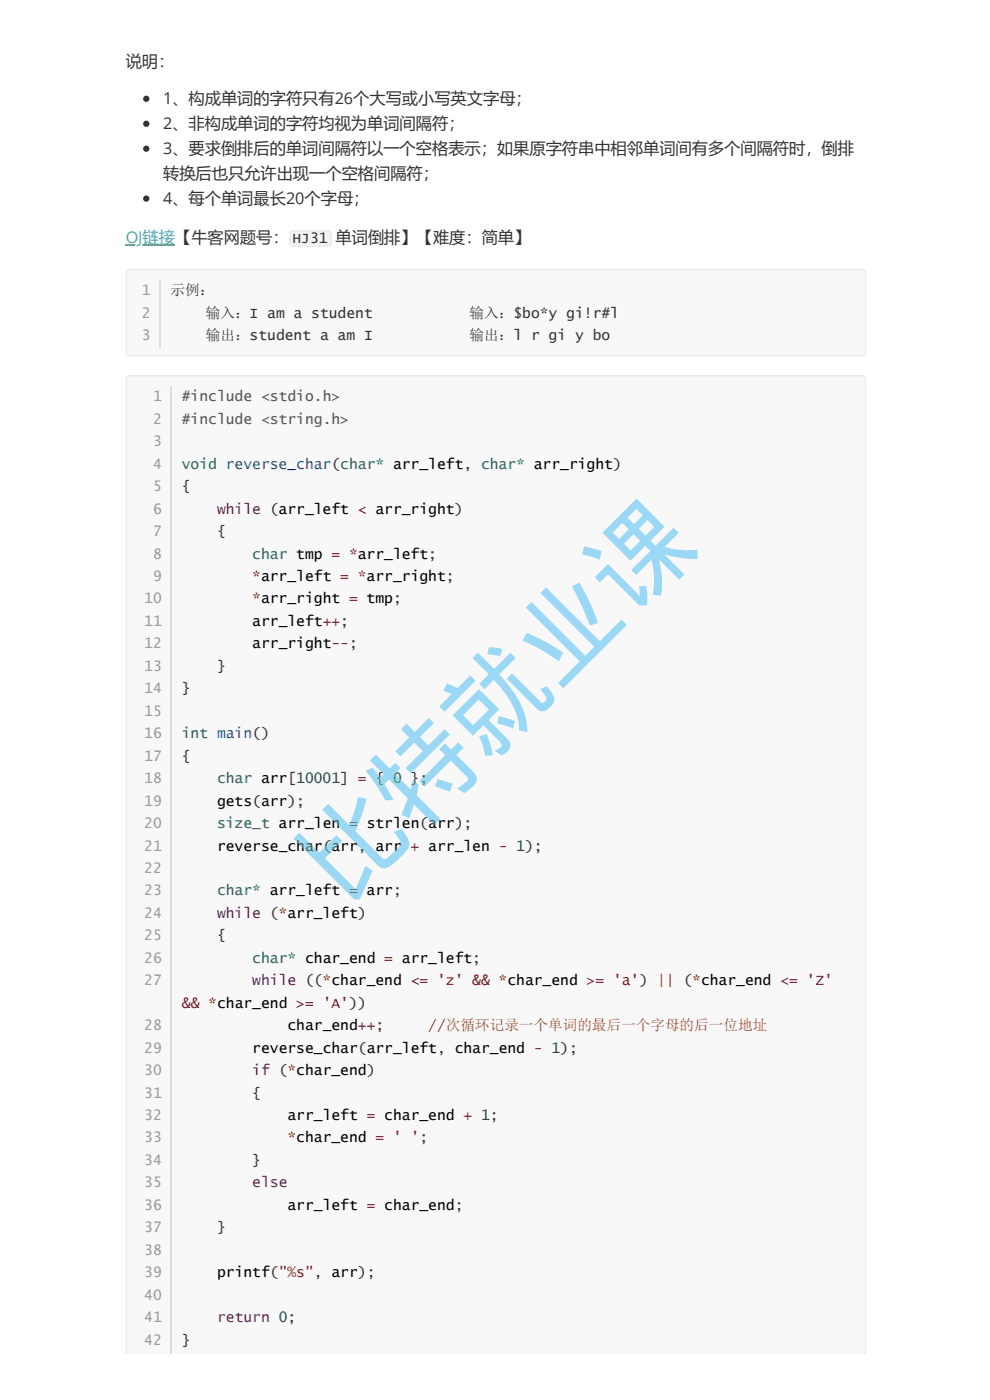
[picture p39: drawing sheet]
<svg xmlns="http://www.w3.org/2000/svg" width="210mm" height="297mm" viewBox="0 0 210 297" stroke-linecap="round" stroke-linejoin="round" font-family="sans-serif">
<defs><g id="words">
<text font-size="21.5" fill="#3eb9f4" x="72.4" y="192" transform="rotate(-45 72.4 192)">比特就业课</text>
<g font-size="3.4" fill="#333">
<text x="26.6" y="14.2">说明：</text>
<text x="34.6" y="22.1">1、构成单词的字符只有26个大写或小写英文字母；</text>
<text x="34.6" y="27.4">2、非构成单词的字符均视为单词间隔符；</text>
<text x="34.6" y="32.7">3、要求倒排后的单词间隔符以一个空格表示；如果原字符串中相邻单词间有多个间隔符时，倒排</text>
<text x="34.6" y="38">转换后也只允许出现一个空格间隔符；</text>
<text x="34.6" y="43.3">4、每个单词最长20个字母；</text>
</g>
<text font-size="3.4" fill="#4183c4" x="26.6" y="51.5">OJ链接【牛客网题号： HJ31 单词倒排】【难度：简单】</text>
<g font-size="3.1" fill="#999">
<text x="30.1" y="62.6">1</text>
<text x="30.1" y="67.4">2</text>
<text x="30.1" y="72.2">3</text>
<text x="32.5" y="85.1">1</text>
<text x="32.5" y="89.9">2</text>
<text x="32.5" y="94.7">3</text>
<text x="32.5" y="99.4">4</text>
<text x="32.5" y="104.2">5</text>
<text x="32.5" y="109">6</text>
<text x="32.5" y="113.7">7</text>
<text x="32.5" y="118.5">8</text>
<text x="32.5" y="123.3">9</text>
<text x="30.6" y="128">10</text>
<text x="30.6" y="132.8">11</text>
<text x="30.6" y="137.6">12</text>
<text x="30.6" y="142.3">13</text>
<text x="30.6" y="147.1">14</text>
<text x="30.6" y="151.8">15</text>
<text x="30.6" y="156.6">16</text>
<text x="30.6" y="161.4">17</text>
<text x="30.6" y="166.1">18</text>
<text x="30.6" y="170.9">19</text>
<text x="30.6" y="175.7">20</text>
<text x="30.6" y="180.4">21</text>
<text x="30.6" y="185.2">22</text>
<text x="30.6" y="190">23</text>
<text x="30.6" y="194.7">24</text>
<text x="30.6" y="199.5">25</text>
<text x="30.6" y="204.3">26</text>
<text x="30.6" y="209">27</text>
<text x="30.6" y="218.6">28</text>
<text x="30.6" y="223.3">29</text>
<text x="30.6" y="228.1">30</text>
<text x="30.6" y="232.8">31</text>
<text x="30.6" y="237.6">32</text>
<text x="30.6" y="242.4">33</text>
<text x="30.6" y="247.1">34</text>
<text x="30.6" y="251.9">35</text>
<text x="30.6" y="256.7">36</text>
<text x="30.6" y="261.4">37</text>
<text x="30.6" y="266.2">38</text>
<text x="30.6" y="271">39</text>
<text x="30.6" y="275.7">40</text>
<text x="30.6" y="280.5">41</text>
<text x="30.6" y="285.3">42</text>
</g>
<g font-size="3.1" fill="#333">
<text x="36.2" y="62.6">示例：</text>
<text x="43.6" y="67.4">输入：I am a student</text>
<text x="99.6" y="67.4">输入：$bo*y gi!r#l</text>
<text x="43.6" y="72.2">输出：student a am I</text>
<text x="99.6" y="72.2">输出：l r gi y bo</text>
<text x="38.6" y="104.2">{</text>
<text x="46" y="113.7">{</text>
<text x="46" y="142.3">}</text>
<text x="38.6" y="147.1">}</text>
<text x="38.6" y="161.4">{</text>
<text x="46" y="199.5">{</text>
<text x="53.5" y="232.8">{</text>
<text x="53.5" y="247.1">}</text>
<text x="46" y="261.4">}</text>
<text x="38.6" y="285.3">}</text>
</g>
<g font-size="3.1" fill="#555">
<text x="38.6" y="85.1">#include &lt;stdio.h&gt;</text>
<text x="38.6" y="89.9">#include &lt;string.h&gt;</text>
</g>
<g font-size="3.1" fill="#085">
<text x="38.6" y="99.4">void reverse_char(char* arr_left, char* arr_right)</text>
<text x="53.5" y="118.5">char tmp = *arr_left;</text>
<text x="38.6" y="156.6">int main()</text>
<text x="46" y="166.1">char arr[10001] = { 0 };</text>
<text x="46" y="175.7">size_t arr_len = strlen(arr);</text>
<text x="46" y="190">char* arr_left = arr;</text>
<text x="53.5" y="204.3">char* char_end = arr_left;</text>
</g>
<g font-size="3.1" fill="#708">
<text x="46" y="109">while (arr_left &lt; arr_right)</text>
<text x="46" y="194.7">while (*arr_left)</text>
<text x="53.5" y="209">while ((*char_end &lt;= 'z' &amp;&amp; *char_end &gt;= 'a') || (*char_end &lt;= 'Z'</text>
<text x="53.5" y="228.1">if (*char_end)</text>
<text x="53.5" y="251.9">else</text>
<text x="46" y="280.5">return 0;</text>
</g>
<g font-size="3.1" fill="#981a1a">
<text x="53.5" y="123.3">*arr_left = *arr_right;</text>
<text x="53.5" y="128">*arr_right = tmp;</text>
<text x="38.6" y="213.8">&amp;&amp; *char_end &gt;= 'A'))</text>
<text x="61" y="242.4">*char_end = ' ';</text>
</g>
<g font-size="3.1">
<text x="53.5" y="132.8">arr_left++;</text>
<text x="53.5" y="137.6">arr_right--;</text>
<text x="46" y="170.9">gets(arr);</text>
<text x="46" y="180.4">reverse_char(arr, arr + arr_len - 1);</text>
<text x="61" y="218.6">char_end++;</text>
<text x="53.5" y="223.3">reverse_char(arr_left, char_end - 1);</text>
<text x="61" y="237.6">arr_left = char_end + 1;</text>
<text x="61" y="256.7">arr_left = char_end;</text>
<text x="46" y="271">printf(&quot;%s&quot;, arr);</text>
</g>
<text font-size="3.1" fill="#a50" x="90.8" y="218.6">//次循环记录一个单词的最后一个字母的后一位地址</text>
</g></defs>
<g fill="#333">
<circle cx="31" cy="21" r=".66"/>
<circle cx="31" cy="26.3" r=".66"/>
<circle cx="31" cy="31.5" r=".66"/>
<circle cx="31" cy="42.1" r=".66"/>
</g>
<path d="M26.6 51.9h10.5" fill="none" stroke="#4183c4" stroke-width=".26"/>
<path d="M61.6 49.1l.5-.2h7.4a.8 .8 0 0 1 .8 .8v1.8a.8 .8 0 0 1-.8 .8h-7.4a.8 .8 0 0 1-.8-.8v-1.8z" fill="#f3f4f4"/>
<path d="M61.6 49.2l.5-.2h7.4a.66 .66 0 0 1 .7 .7v1.8a.66 .66 0 0 1-.7 .7h-7.4a.66 .66 0 0 1-.6-.7v-1.8z" fill="none" stroke="#e7eaed" stroke-width=".26"/>
<path d="M27 57.4l.4-.2h155.4a.66 .66 0 0 1 .7 .7v16.9a.66 .66 0 0 1-.7 .7h-155.4a.66 .66 0 0 1-.6-.7v-16.9z" fill="#f8f8f8"/>
<path d="M27 57.4l.4-.2h155.4a.66 .66 0 0 1 .7 .7v16.9a.66 .66 0 0 1-.7 .7h-155.4a.66 .66 0 0 1-.6-.7v-16.9z" fill="none" stroke="#e7eaed" stroke-width=".26"/>
<g fill="#f8f8f8">
<path d="M26.9 59.5h155.4v14.3h-155.4z"/>
<path d="M27 79.9l.4-.2h155.4a.66 .66 0 0 1 .7 .7v206.8h-156.7v-206.8z"/>
</g>
<path d="M26.8 287.2v-206.8a.66 .66 0 0 1 .6-.7h155.4a.66 .66 0 0 1 .7 .7v206.8" fill="none" stroke="#e7eaed" stroke-width=".26"/>
<g fill="#f8f8f8">
<path d="M26.9 82h155.4v205.2h-155.4z"/>
<path d="M26.9 59.5h155.4v14.3h-155.4z"/>
<path d="M26.9 59.5h7.2v14.3h-7.2z"/>
</g>
<path d="M33.9 59.5v14.3" fill="none" stroke="#ddd" stroke-width=".26"/>
<g fill="#f8f8f8">
<path d="M26.9 82h155.4v205.2h-155.4z"/>
<path d="M26.9 82h9.5v205.2h-9.5z"/>
</g>
<path d="M36.3 82v205.2" fill="none" stroke="#ddd" stroke-width=".26"/>
<use href="#words"/>
</svg>
